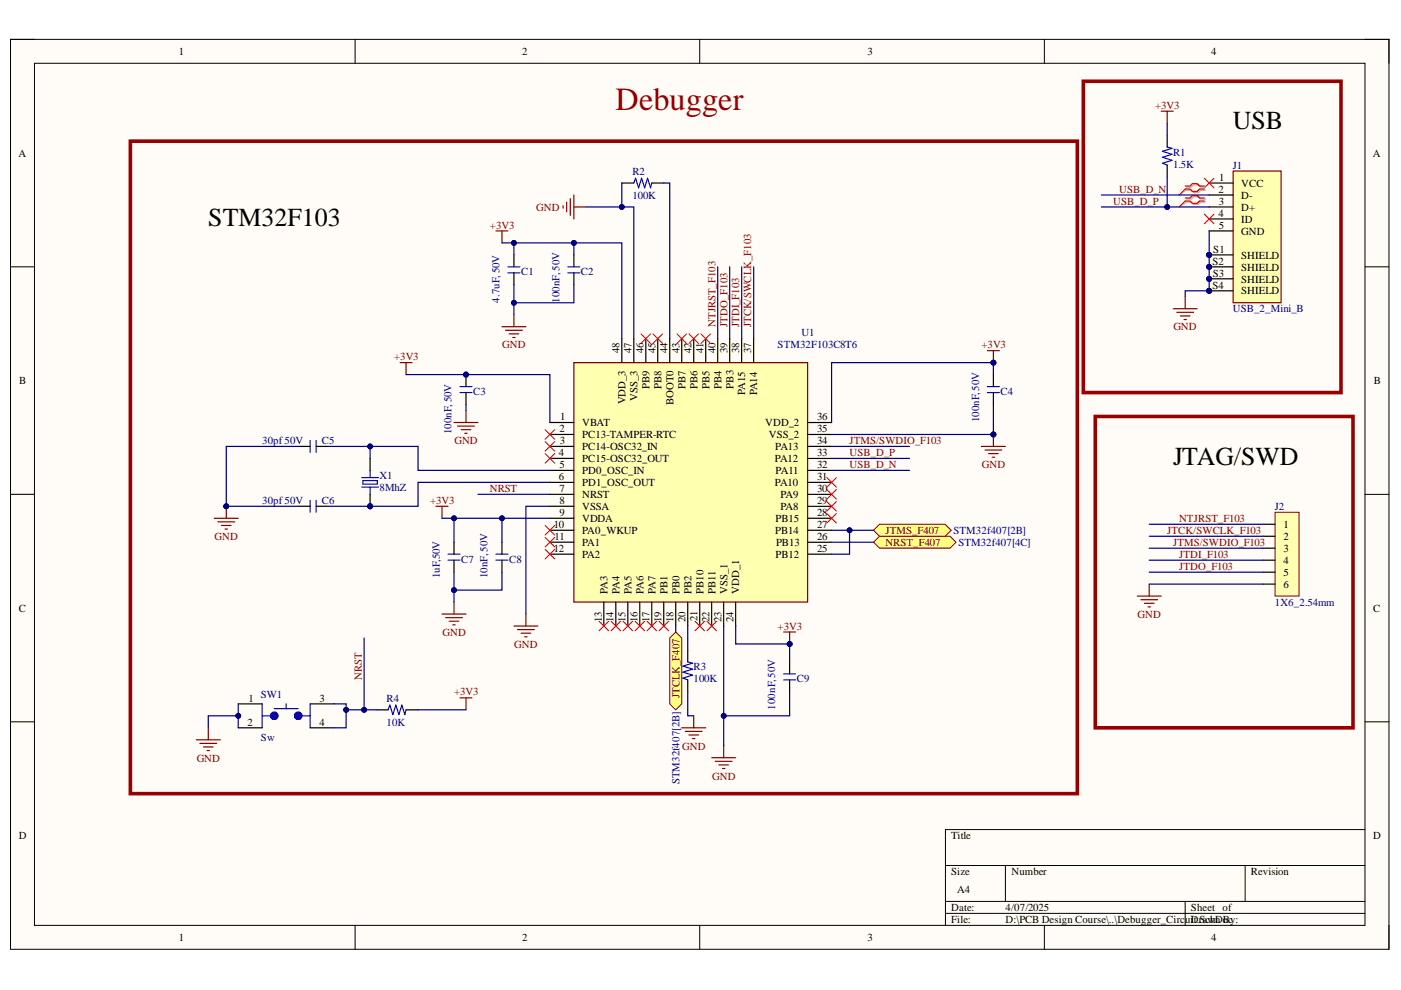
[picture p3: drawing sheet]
<svg xmlns="http://www.w3.org/2000/svg" width="297mm" height="210mm" viewBox="0 0 297 210" stroke-linecap="round" stroke-linejoin="round" font-family="sans-serif">
<defs><g id="words">
<text font-size="6.8" fill="#980000" x="130.5" y="23.4">Debugger</text>
<g font-size="5.5">
<text x="261.4" y="27.5">USB</text>
<text x="44.2" y="47.8">STM32F103</text>
<text x="248.7" y="98.5">JTAG/SWD</text>
</g>
<g font-size="2.3">
<text x="37.9" y="11.7">1</text>
<text x="110.7" y="11.7">2</text>
<text x="183.9" y="11.7">3</text>
<text x="256.8" y="11.7">4</text>
<text x="3.9" y="33.3">A</text>
<text x="291.1" y="33.3">A</text>
<text x="258.3" y="40.9">2</text>
<text x="258.5" y="38.4">1</text>
<text x="263.2" y="39.6">VCC</text>
<text x="258.3" y="46">4</text>
<text x="258.4" y="43.4">3</text>
<text x="263.2" y="42.2">D-</text>
<text x="263.2" y="44.7">D+</text>
<text x="263.2" y="47.2">ID</text>
<text x="257.2" y="53.6">S1</text>
<text x="258.4" y="48.5">5</text>
<text x="263.2" y="49.8">GND</text>
<text x="257.1" y="56.1">S2</text>
<text x="257.2" y="58.6">S3</text>
<text x="263.2" y="54.8">SHIELD</text>
<text x="263.2" y="57.4">SHIELD</text>
<text x="263.2" y="59.9">SHIELD</text>
<text x="257.1" y="61.2">S4</text>
<text x="263.2" y="62.4">SHIELD</text>
<text x="131.4" y="74.9" transform="rotate(-90 131.4 74.9)">48</text>
<text x="133.9" y="74.9" transform="rotate(-90 133.9 74.9)">47</text>
<text x="136.4" y="74.9" transform="rotate(-90 136.4 74.9)">46</text>
<text x="139" y="74.9" transform="rotate(-90 139 74.9)">45</text>
<text x="141.5" y="74.9" transform="rotate(-90 141.5 74.9)">44</text>
<text x="144.1" y="74.9" transform="rotate(-90 144.1 74.9)">43</text>
<text x="146.6" y="74.9" transform="rotate(-90 146.6 74.9)">42</text>
<text x="149.1" y="74.9" transform="rotate(-90 149.1 74.9)">41</text>
<text x="151.7" y="74.9" transform="rotate(-90 151.7 74.9)">40</text>
<text x="154.2" y="74.9" transform="rotate(-90 154.2 74.9)">39</text>
<text x="156.8" y="74.9" transform="rotate(-90 156.8 74.9)">38</text>
<text x="159.3" y="74.9" transform="rotate(-90 159.3 74.9)">37</text>
<text x="4.1" y="81.5">B</text>
<text x="137.7" y="82.5" transform="rotate(-90 137.7 82.5)">PB9</text>
<text x="140.3" y="82.5" transform="rotate(-90 140.3 82.5)">PB8</text>
<text x="145.3" y="82.5" transform="rotate(-90 145.3 82.5)">PB7</text>
<text x="147.9" y="82.5" transform="rotate(-90 147.9 82.5)">PB6</text>
<text x="150.4" y="82.5" transform="rotate(-90 150.4 82.5)">PB5</text>
<text x="152.9" y="82.5" transform="rotate(-90 152.9 82.5)">PB4</text>
<text x="155.5" y="82.4" transform="rotate(-90 155.5 82.4)">PB3</text>
<text x="158" y="83.7" transform="rotate(-90 158 83.7)">PA15</text>
<text x="160.6" y="83.8" transform="rotate(-90 160.6 83.8)">PA14</text>
<text x="291.3" y="81.5">B</text>
<text x="118.8" y="89.1">1</text>
<text x="132.6" y="85.8" transform="rotate(-90 132.6 85.8)">VDD_3</text>
<text x="135.2" y="85" transform="rotate(-90 135.2 85)">VSS_3</text>
<text x="142.8" y="85.9" transform="rotate(-90 142.8 85.9)">BOOT0</text>
<text x="173.2" y="89.1">36</text>
<text x="118.6" y="91.7">2</text>
<text x="118.7" y="94.2">3</text>
<text x="123.4" y="90.4">VBAT</text>
<text x="123.4" y="92.9">PC13-TAMPER-RTC</text>
<text x="123.4" y="95.5">PC14-OSC32_IN</text>
<text x="162.2" y="90.4">VDD_2</text>
<text x="163" y="92.9">VSS_2</text>
<text x="164.4" y="95.5">PA13</text>
<text x="173.2" y="94.2">34</text>
<text x="173.2" y="91.7">35</text>
<text x="118.5" y="96.7">4</text>
<text x="118.5" y="101.8">6</text>
<text x="118.6" y="99.3">5</text>
<text x="123.4" y="98">PC15-OSC32_OUT</text>
<text x="123.4" y="100.5">PD0_OSC_IN</text>
<text x="164.3" y="98">PA12</text>
<text x="164.4" y="100.5">PA11</text>
<text x="173.2" y="101.8">31</text>
<text x="173.2" y="99.3">32</text>
<text x="173.2" y="96.7">33</text>
<text x="118.6" y="104.4">7</text>
<text x="118.6" y="106.9">8</text>
<text x="123.4" y="105.6">NRST</text>
<text x="123.4" y="103.1">PD1_OSC_OUT</text>
<text x="164.3" y="103.1">PA10</text>
<text x="165.5" y="105.6">PA9</text>
<text x="173.2" y="106.9">29</text>
<text x="173.2" y="104.4">30</text>
<text x="117.4" y="112">10</text>
<text x="118.6" y="109.4">9</text>
<text x="123.4" y="113.2">PA0_WKUP</text>
<text x="123.4" y="110.7">VDDA</text>
<text x="123.4" y="108.2">VSSA</text>
<text x="164.4" y="113.2">PB14</text>
<text x="164.4" y="110.7">PB15</text>
<text x="165.5" y="108.2">PA8</text>
<text x="173.2" y="112">27</text>
<text x="173.2" y="109.4">28</text>
<text x="272.1" y="112">1</text>
<text x="117.4" y="117">12</text>
<text x="117.6" y="114.5">11</text>
<text x="123.4" y="115.8">PA1</text>
<text x="123.4" y="118.3">PA2</text>
<text x="164.4" y="118.3">PB12</text>
<text x="164.5" y="115.8">PB13</text>
<text x="173.2" y="117">25</text>
<text x="173.2" y="114.5">26</text>
<text x="272.1" y="114.5">2</text>
<text x="272.1" y="117">3</text>
<text x="272.1" y="119.6">4</text>
<text x="128.8" y="125.9" transform="rotate(-90 128.8 125.9)">PA3</text>
<text x="131.4" y="125.9" transform="rotate(-90 131.4 125.9)">PA4</text>
<text x="133.9" y="125.9" transform="rotate(-90 133.9 125.9)">PA5</text>
<text x="136.4" y="125.9" transform="rotate(-90 136.4 125.9)">PA6</text>
<text x="139" y="125.9" transform="rotate(-90 139 125.9)">PA7</text>
<text x="141.5" y="125.9" transform="rotate(-90 141.5 125.9)">PB1</text>
<text x="144.1" y="125.9" transform="rotate(-90 144.1 125.9)">PB0</text>
<text x="146.6" y="125.9" transform="rotate(-90 146.6 125.9)">PB2</text>
<text x="149.1" y="125.9" transform="rotate(-90 149.1 125.9)">PB10</text>
<text x="151.7" y="125.9" transform="rotate(-90 151.7 125.9)">PB11</text>
<text x="154.2" y="125.9" transform="rotate(-90 154.2 125.9)">VSS_1</text>
<text x="156.8" y="125.9" transform="rotate(-90 156.8 125.9)">VDD_1</text>
<text x="272.1" y="122.1">5</text>
<text x="272.1" y="124.6">6</text>
<text x="4" y="129.7">C</text>
<text x="127.6" y="131.8" transform="rotate(-90 127.6 131.8)">13</text>
<text x="130.1" y="131.9" transform="rotate(-90 130.1 131.9)">14</text>
<text x="132.6" y="131.8" transform="rotate(-90 132.6 131.8)">15</text>
<text x="135.2" y="131.9" transform="rotate(-90 135.2 131.9)">16</text>
<text x="137.7" y="131.9" transform="rotate(-90 137.7 131.9)">17</text>
<text x="140.3" y="131.9" transform="rotate(-90 140.3 131.9)">19</text>
<text x="142.8" y="131.8" transform="rotate(-90 142.8 131.8)">18</text>
<text x="145.3" y="131.9" transform="rotate(-90 145.3 131.9)">20</text>
<text x="147.9" y="131.7" transform="rotate(-90 147.9 131.7)">21</text>
<text x="150.4" y="131.9" transform="rotate(-90 150.4 131.9)">22</text>
<text x="152.9" y="131.8" transform="rotate(-90 152.9 131.8)">23</text>
<text x="155.5" y="131.9" transform="rotate(-90 155.5 131.9)">24</text>
<text x="291.2" y="129.7">C</text>
<text x="52.7" y="148.8">1</text>
<text x="67.8" y="148.8">3</text>
<text x="52.4" y="153.9">2</text>
<text x="67.8" y="153.9">4</text>
<text x="4" y="178">D</text>
<text x="201.7" y="178">Title</text>
<text x="291.2" y="178">D</text>
<text x="201.7" y="185.6">Size</text>
<text x="214.4" y="185.6">Number</text>
<text x="265.2" y="185.6">Revision</text>
<text x="202.9" y="189.4">A4</text>
<text x="201.7" y="193.2">Date:</text>
<text x="201.7" y="195.7">File:</text>
<text x="213.2" y="193.2">4/07/2025</text>
<text x="213.2" y="195.7">D:\PCB Design Course\..\Debugger_CircuiDrawn oc</text>
<text x="252.5" y="193.2">Sheet of</text>
<text x="253.1" y="195.7">t.SchDBy:</text>
<text x="37.9" y="199.5">1</text>
<text x="110.7" y="199.5">2</text>
<text x="183.9" y="199.5">3</text>
<text x="256.8" y="199.5">4</text>
</g>
<g font-size="2.3" fill="#800000">
<text x="244.9" y="23.1">+3V3</text>
<text x="237.3" y="40.9">USB_D_N</text>
<text x="113.7" y="44.7">GND</text>
<text x="236" y="43.4">USB_D_P</text>
<text x="103.9" y="48.5">+3V3</text>
<text x="151.7" y="69.3" transform="rotate(-90 151.7 69.3)">NTJRST_F103</text>
<text x="154.2" y="69.3" transform="rotate(-90 154.2 69.3)">JTDO_F103</text>
<text x="156.8" y="69.3" transform="rotate(-90 156.8 69.3)">JTDI_F103</text>
<text x="159.3" y="69.3" transform="rotate(-90 159.3 69.3)">JTCK/SWCLK_F103</text>
<text x="248.8" y="70">GND</text>
<text x="83.6" y="76.4">+3V3</text>
<text x="106.5" y="73.8">GND</text>
<text x="208.1" y="73.8">+3V3</text>
<text x="96.4" y="94.2">GND</text>
<text x="180.1" y="94.2">JTMS/SWDIO_F103</text>
<text x="180.1" y="96.7">USB_D_P</text>
<text x="180.1" y="99.3">USB_D_N</text>
<text x="208.2" y="99.3">GND</text>
<text x="91.2" y="106.9">+3V3</text>
<text x="103.9" y="104.4">NRST</text>
<text x="187.7" y="113.2">JTMS_F407</text>
<text x="247.4" y="113.2">JTCK/SWCLK_F103</text>
<text x="250" y="110.7">NTJRST_F103</text>
<text x="45.5" y="114.5">GND</text>
<text x="187.7" y="115.8">NRST_F407</text>
<text x="248.7" y="115.8">JTMS/SWDIO_F103</text>
<text x="250" y="118.3">JTDI_F103</text>
<text x="250" y="120.8">JTDO_F103</text>
<text x="241.2" y="131">GND</text>
<text x="93.8" y="134.8">GND</text>
<text x="109" y="137.3">GND</text>
<text x="164.9" y="133.5">+3V3</text>
<text x="76.7" y="144.2" transform="rotate(-90 76.7 144.2)">NRST</text>
<text x="96.3" y="147.4">+3V3</text>
<text x="144.1" y="148" transform="rotate(-90 144.1 148)">JTCLK_F407</text>
<text x="41.7" y="161.5">GND</text>
<text x="144.7" y="158.9">GND</text>
<text x="151" y="165.3">GND</text>
</g>
<g font-size="2.3" fill="#000080">
<text x="248.7" y="33">R1</text>
<text x="248.7" y="35.6">1.5K</text>
<text x="261.4" y="35.8">J1</text>
<text x="134.1" y="37.1">R2</text>
<text x="134.1" y="42.2">100K</text>
<text x="110.5" y="58.4">C1</text>
<text x="123.2" y="58.4">C2</text>
<text x="105.9" y="64.2" transform="rotate(-90 105.9 64.2)">4.7uF, 50V</text>
<text x="118.6" y="64.2" transform="rotate(-90 118.6 64.2)">100nF, 50V</text>
<text x="169.9" y="71.3">U1</text>
<text x="261.4" y="66.2">USB_2_Mini_B</text>
<text x="164.9" y="73.8">STM32F103C8T6</text>
<text x="100.3" y="83.7">C3</text>
<text x="212.2" y="83.7">C4</text>
<text x="207.6" y="89.6" transform="rotate(-90 207.6 89.6)">100nF,50V</text>
<text x="55.6" y="94.2">30pf50V</text>
<text x="68.3" y="94.2">C5</text>
<text x="95.8" y="92.1" transform="rotate(-90 95.8 92.1)">100nF,50V</text>
<text x="80.4" y="101.6">X1</text>
<text x="55.6" y="106.9">30pf50V</text>
<text x="68.3" y="106.9">C6</text>
<text x="80.4" y="104.1">8MhZ</text>
<text x="202.2" y="113.2">STM32f407[2B]</text>
<text x="270.3" y="108.2">J2</text>
<text x="97.8" y="119.3">C7</text>
<text x="107.9" y="119.3">C8</text>
<text x="203.2" y="115.8">STM32f407[4C]</text>
<text x="93.2" y="122.6" transform="rotate(-90 93.2 122.6)">1uF,50V</text>
<text x="103.4" y="122.6" transform="rotate(-90 103.4 122.6)">10nF, 50V</text>
<text x="270.3" y="128.4">1X6_2.54mm</text>
<text x="147" y="142.1">R3</text>
<text x="55.3" y="148">SW1</text>
<text x="82" y="148.8">R4</text>
<text x="147" y="144.7">100K</text>
<text x="168.9" y="144.7">C9</text>
<text x="82" y="153.9">10K</text>
<text x="164.4" y="150.5" transform="rotate(-90 164.4 150.5)">100nF,50V</text>
<text x="55.3" y="157.2">Sw</text>
<text x="144.1" y="166.2" transform="rotate(-90 144.1 166.2)">STM32f407[2B]</text>
</g>
</g></defs>
<path d="M2.2 8.3h292.3v193h-292.3z" fill-rule="evenodd" fill="#fffcf8"/>
<path d="M2.2 8.3h292.3v193h-292.3z" fill="none" stroke="#000" stroke-width=".21"/>
<path d="M7.3 13.4h282.1v182.8h-282.1z" fill-rule="evenodd" fill="#fffcf8"/>
<g fill="none" stroke="#000" stroke-width=".21">
<path d="M2.2 8.3h5.1M7.3 13.4h282.1v182.8h-282.1zM75.3 8.3v5.1M148.4 8.3v5.1M221.4 8.3v5.1M289.4 8.3h5.1v5.1M2.2 56.6h5.1M289.4 56.6h5.1M2.2 104.8h5.1M289.4 104.8h5.1M2.2 153h5.1M289.4 153h5.1"/>
<path d="M289.4 175.9h-88.9v20.3M75.3 196.2v5.1M148.4 196.2v5.1M200.5 183.5h88.9M200.5 191.1h88.9M200.5 193.7h88.9M213.2 183.5v7.6M221.4 196.2v5.1M251.3 191.1v5.1M264 183.5v7.6M294.5 196.2v5.1"/>
</g>
<path d="M121.7 76.9h49.5v50.8h-49.5z" fill-rule="evenodd" fill="#ffffb0"/>
<path d="M84.8 76.9h2.6M86.1 76.9v2.5M121.7 76.9h49.5v50.8h-49.5z" fill="none" stroke="#800000" stroke-width=".25"/>
<g fill="none" stroke="#000" stroke-width=".25">
<path d="M131.8 71.8v5.1M134.4 71.8v5.1M136.9 71.8v5.1M139.5 71.8v5.1M142 71.8v5.1M144.5 71.8v5.1M147.1 71.8v5.1M149.6 71.8v5.1M152.2 71.8v5.1M154.7 71.8v5.1M157.2 71.8v5.1M159.8 71.8v5.1"/>
<path d="M116.6 89.6h5.1M116.6 99.7h5.1M116.6 97.2h5.1M116.6 94.7h5.1M116.6 92.1h5.1M171.2 89.6h5.1M171.2 99.7h5.1M171.2 97.2h5.1M171.2 94.7h5.1M171.2 92.1h5.1M116.6 104.8h5.1M116.6 112.4h5.1"/>
<path d="M116.6 115h5.1M116.6 117.5h5.1M116.6 107.3h5.1M116.6 102.3h5.1M116.6 109.9h5.1M171.2 104.8h5.1M171.2 112.4h5.1M171.2 115h5.1M171.2 117.5h5.1M171.2 107.4h5.1M171.2 102.3h5.1M171.2 109.9h5.1"/>
<path d="M128 127.7v5M130.6 127.7v5M133.1 127.7v5M135.6 127.7v5M138.2 127.7v5M140.7 127.7v5M143.3 127.7v5M145.8 127.7v5M148.4 127.7v5M150.9 127.7v5M153.4 127.7v5M156 127.7v5"/>
</g>
<circle cx="98.8" cy="79.4" r=".51" fill="#000080"/>
<circle cx="98.8" cy="79.4" r=".51" fill="none" stroke="#000080" stroke-width=".21"/>
<path d="M97.5 83.2h2.6M97.5 82h2.6" fill="none" stroke="#00f" stroke-width=".25"/>
<path d="M98.8 79.4v2.6M98.8 83.2v2.6" fill="none" stroke="#000" stroke-width=".25"/>
<circle cx="98.8" cy="79.4" r=".51" fill="#000080"/>
<circle cx="98.8" cy="79.4" r=".51" fill="none" stroke="#000080" stroke-width=".21"/>
<path d="M96.3 89.6h5M97 90.3h3.6M97.8 91.1h2M98.5 91.9h.6M98.8 87v2.6" fill="none" stroke="#800000" stroke-width=".25"/>
<circle cx="78.5" cy="107.3" r=".51" fill="#000080"/>
<circle cx="78.5" cy="107.3" r=".51" fill="none" stroke="#000080" stroke-width=".21"/>
<path d="M78.5 99.7v1.6M76.7 101.3h3.5M76.7 103.3h3.5M76.9 101.9h3.1v.8h-3.1zM78.5 103.3v1.5" fill="none" stroke="#00f" stroke-width=".25"/>
<path d="M78.5 104.8v2.5" fill="none" stroke="#000" stroke-width=".25"/>
<circle cx="78.5" cy="107.3" r=".51" fill="#000080"/>
<circle cx="78.5" cy="107.3" r=".51" fill="none" stroke="#000080" stroke-width=".21"/>
<path d="M63.2 94.7h2.6M67 94.7h2.6M78.5 97.2v2.5M63.2 107.3h2.6M67 107.3h2.6" fill="none" stroke="#000" stroke-width=".25"/>
<path d="M65.8 93.4v2.5M67 93.4v2.5M65.8 106.1v2.5M67 106.1v2.5" fill="none" stroke="#00f" stroke-width=".25"/>
<path d="M45.4 109.9h5.1M46.2 110.6h3.5M47 111.4h2M47.7 112.2h.5M48 107.3v2.6" fill="none" stroke="#800000" stroke-width=".25"/>
<circle cx="48" cy="107.3" r=".51" fill="#000080"/>
<circle cx="48" cy="107.3" r=".51" fill="none" stroke="#000080" stroke-width=".21"/>
<g fill="none" stroke="#800000" stroke-width=".25">
<path d="M105.1 49h2.6M106.4 49v2.5M119.4 43.6v.5M120.1 42.9v2M120.9 42.1v3.6M121.7 41.3v5.1M121.7 43.9h2.5M106.4 69.3h5.1M107.2 70h3.5M107.9 70.8h2.1M108.7 71.6h.5M109 66.7v2.6"/>
<path d="M209.3 74.4h2.6M210.6 74.4v2.5M92.4 107.3h2.6M93.7 107.3v2.6M93.7 130.2h5.1M94.5 131h3.5M95.2 131.7h2.1M96 132.5h.5M96.3 127.7v2.5M109 132.7h5M109.7 133.5h3.6M110.5 134.3h2"/>
<path d="M111.3 135h.5M111.5 130.2v2.5"/>
</g>
<path d="M134.4 38.8l.4-1 .6 2 .6-2 .7 2 .6-2 .6 2 .3-1M107.7 56.6h2.5M107.7 57.8h2.5M120.4 56.6h2.5M120.4 57.8h2.5M95 118.8h2.5M95 117.5h2.5M105.1 118.8h2.6M105.1 117.5h2.6" fill="none" stroke="#00f" stroke-width=".25"/>
<path d="M131.8 38.8h2.6M138.2 38.8h2.5M109 54v2.6M109 57.8v2.6M121.7 54v2.6M121.7 57.8v2.6M96.3 115v2.5M96.3 118.8v2.5M106.4 115v2.5M106.4 118.8v2.5" fill="none" stroke="#000" stroke-width=".25"/>
<g fill="none" stroke="#f00" stroke-width=".21">
<path d="M135.9 70.8l2 2M137.9 70.8l-2 2M138.4 70.8l2.1 2M140.5 70.8l-2.1 2M143.5 70.8l2.1 2M145.6 70.8l-2.1 2M146.1 70.8l2 2M148.1 70.8l-2 2M148.6 70.8l2 2M150.6 70.8l-2 2M115.6 91.1l2 2M115.6 93.6l2 2.1"/>
<path d="M115.6 96.2l2 2M117.6 91.1l-2 2M117.6 93.6l-2 2.1M117.6 96.2l-2 2M115.6 111.4l2 2M115.6 113.9l2 2.1M115.6 116.5l2 2M117.6 111.4l-2 2M117.6 113.9l-2 2.1M117.6 116.5l-2 2"/>
</g>
<circle cx="210.6" cy="76.9" r=".51" fill="#000080"/>
<circle cx="210.6" cy="76.9" r=".51" fill="none" stroke="#000080" stroke-width=".21"/>
<path d="M209.3 83.2h2.6M209.3 82h2.6" fill="none" stroke="#00f" stroke-width=".25"/>
<path d="M210.6 79.4v2.6M210.6 83.2v2.6" fill="none" stroke="#000" stroke-width=".25"/>
<path d="M208.1 94.7h5.1M208.8 95.4h3.6M209.6 96.2h2M210.4 96.9h.5M210.6 92.1v2.6" fill="none" stroke="#800000" stroke-width=".25"/>
<circle cx="210.6" cy="92.1" r=".51" fill="#000080"/>
<circle cx="210.6" cy="92.1" r=".51" fill="none" stroke="#000080" stroke-width=".21"/>
<path d="M175.3 101.3l2 2M175.3 103.8l2 2M175.3 106.3l2 2.1M175.3 108.9l2 2M177.3 101.3l-2 2M177.3 103.8l-2 2M177.3 106.3l-2 2.1M177.3 108.9l-2 2" fill="none" stroke="#f00" stroke-width=".21"/>
<path d="M185.2 115l1.3-1.3h14.9l1.3 1.3-1.3 1.2h-14.9z" fill-rule="evenodd" fill="#ffff80"/>
<path d="M185.2 115l1.3-1.3h14.9l1.3 1.3-1.3 1.2h-14.9z" fill="none" stroke="#800000" stroke-width=".21"/>
<path d="M186.5 111.2h13.9l1.3 1.2-1.3 1.3h-13.9l-1.3-1.3z" fill-rule="evenodd" fill="#ffff80"/>
<path d="M186.5 111.2h13.9l1.3 1.2-1.3 1.3h-13.9l-1.3-1.3z" fill="none" stroke="#800000" stroke-width=".21"/>
<path d="M143.3 134l1.2 1.3v13.9l-1.2 1.3-1.3-1.3v-13.9z" fill-rule="evenodd" fill="#ffff80"/>
<path d="M143.3 134l1.2 1.3v13.9l-1.2 1.3-1.3-1.3v-13.9z" fill="none" stroke="#800000" stroke-width=".21"/>
<g fill="none" stroke="#f00" stroke-width=".21">
<path d="M127 131.7l2 2M129 131.7l-2 2M129.5 131.7l2.1 2M131.6 131.7l-2.1 2M132.1 131.7l2 2M134.1 131.7l-2 2M134.6 131.7l2.1 2M136.7 131.7l-2.1 2M137.2 131.7l2 2M139.2 131.7l-2 2M139.7 131.7l2 2M141.7 131.7l-2 2"/>
<path d="M147.3 131.7l2.1 2M149.4 131.7l-2.1 2M149.9 131.7l2 2M151.9 131.7l-2 2"/>
</g>
<path d="M145.8 140.3l1 .3-2 .6 2 .7-2 .6 2 .6-2 .7 1 .4" fill="none" stroke="#00f" stroke-width=".25"/>
<path d="M145.8 137.8v2.5M145.8 144.2v2.5" fill="none" stroke="#000" stroke-width=".25"/>
<path d="M166.1 134h2.6M167.4 134v2.5M144.5 154.3h5.1M145.3 155.1h3.6M146.1 155.8h2M146.8 156.6h.5M147.1 151.8v2.5M153.4 158.1v2.6M150.9 160.7h5.1M151.7 161.4h3.5M152.4 162.2h2.1M153.2 162.9h.5" fill="none" stroke="#800000" stroke-width=".25"/>
<circle cx="167.4" cy="136.5" r=".51" fill="#000080"/>
<circle cx="167.4" cy="136.5" r=".51" fill="none" stroke="#000080" stroke-width=".21"/>
<path d="M55.6 151.8h2.5M55.6 149.2v5.1M58.1 150.3h5.1M60.7 149.2v1.1M63.2 151.8h2.6M65.8 149.2v5.1M82.3 150.5l.4-1 .6 2 .6-2 .7 2 .6-2 .6 2 .3-1M166.1 144.2h2.6M166.1 142.9h2.6" fill="none" stroke="#00f" stroke-width=".25"/>
<path d="M50.5 149.2h5.1M50.5 154.3h5.1M65.8 149.2h5M65.8 154.3h5M79.7 150.5h2.6M86.1 150.5h2.5M167.4 140.3v2.6M167.4 144.2v2.5" fill="none" stroke="#000" stroke-width=".25"/>
<g fill="none" stroke="#00f" stroke-width="1.3">
<circle cx="58.1" cy="151.8" r=".25"/>
<circle cx="63.2" cy="151.8" r=".25"/>
</g>
<path d="M41.6 156.9h5.1M42.4 157.6h3.5M43.1 158.4h2.1M43.9 159.1h.5M44.2 154.3v2.6M97.5 148h2.6M98.8 148v2.5" fill="none" stroke="#800000" stroke-width=".25"/>
<circle cx="256.4" cy="54" r=".51" fill="#000080"/>
<circle cx="256.4" cy="54" r=".51" fill="none" stroke="#000080" stroke-width=".21"/>
<circle cx="256.4" cy="56.6" r=".51" fill="#000080"/>
<circle cx="256.4" cy="56.6" r=".51" fill="none" stroke="#000080" stroke-width=".21"/>
<circle cx="256.4" cy="59.1" r=".51" fill="#000080"/>
<circle cx="256.4" cy="59.1" r=".51" fill="none" stroke="#000080" stroke-width=".21"/>
<circle cx="256.4" cy="61.7" r=".51" fill="#000080"/>
<circle cx="256.4" cy="61.7" r=".51" fill="none" stroke="#000080" stroke-width=".21"/>
<path d="M261.4 36.3h10.2v27.9h-10.2z" fill-rule="evenodd" fill="#ffffb0"/>
<path d="M261.4 36.3h10.2v27.9h-10.2z" fill="none" stroke="#800000" stroke-width=".25"/>
<path d="M256.4 38.8h5M256.4 41.3h5M256.4 43.9h5M256.4 46.4h5M256.4 49h5M256.4 54h5" fill="none" stroke="#000" stroke-width=".25"/>
<circle cx="256.4" cy="54" r=".51" fill="#000080"/>
<circle cx="256.4" cy="54" r=".51" fill="none" stroke="#000080" stroke-width=".21"/>
<path d="M256.4 56.6h5" fill="none" stroke="#000" stroke-width=".25"/>
<circle cx="256.4" cy="56.6" r=".51" fill="#000080"/>
<circle cx="256.4" cy="56.6" r=".51" fill="none" stroke="#000080" stroke-width=".21"/>
<path d="M256.4 59.1h5" fill="none" stroke="#000" stroke-width=".25"/>
<circle cx="256.4" cy="59.1" r=".51" fill="#000080"/>
<circle cx="256.4" cy="59.1" r=".51" fill="none" stroke="#000080" stroke-width=".21"/>
<path d="M256.4 61.7h5" fill="none" stroke="#000" stroke-width=".25"/>
<circle cx="256.4" cy="61.7" r=".51" fill="#000080"/>
<circle cx="256.4" cy="61.7" r=".51" fill="none" stroke="#000080" stroke-width=".21"/>
<path d="M247.5 31.2l1 .2-2 .7 2 .6-2 .6 2 .7-2 .6 1 .4" fill="none" stroke="#00f" stroke-width=".25"/>
<path d="M247.5 28.6v2.6M247.5 35v2.5" fill="none" stroke="#000" stroke-width=".25"/>
<path d="M246.2 23.6h2.5M247.5 23.6v2.5M248.7 65.5h5.1M249.5 66.2h3.6M250.3 67h2M251 67.8h.5M251.3 62.9v2.6" fill="none" stroke="#800000" stroke-width=".25"/>
<path d="M255.3 37.8l2.1 2M257.4 37.8l-2.1 2M251.3 42.6l-1.3 1.3M251.3 40.1l-1.3 1.2M255.3 45.4l2.1 2M257.4 45.4l-2.1 2" fill="none" stroke="#f00" stroke-width=".21"/>
<path d="M229.7 17.2h54.6v66h-54.6zM27.6 29.9h200.8v138.4h-200.8zM232.2 88.3h54.7v66h-54.7z" fill="none" stroke="#980000" stroke-width=".76"/>
<path d="M251.5 39.7h1.1l.5-.5h1l.5 .5h1M251.5 42.2h1.1l.5-.5h1l.5 .5h1M251.5 42.9h1.1l.5 .5h1l.5-.5h1M251.5 40.3h1.1l.5 .5h1l.5-.5h1" fill="none" stroke="#d0a19e" stroke-width=".25"/>
<path d="M251.5 42.9l-1.5 1M251.5 40.3l-1.5 1" fill="none" stroke="#d0a19e" stroke-width=".21"/>
<path d="M251.3 39.4h1l.5-.5h1l.5 .5h1M251.3 42h1l.5-.5h1l.5 .5h1M251.3 42.6h1l.5 .5h1l.5-.5h1M251.3 40.1h1l.5 .5h1l.5-.5h1" fill="none" stroke="#f00" stroke-width=".25"/>
<path d="M270.3 108.6h5.1v17.8h-5.1z" fill-rule="evenodd" fill="#ffffb0"/>
<path d="M270.3 108.6h5.1v17.8h-5.1z" fill="none" stroke="#800000" stroke-width=".21"/>
<path d="M267.8 111.2h2.5M267.8 113.7h2.5M267.8 116.2h2.5M267.8 118.8h2.5M267.8 121.3h2.5M267.8 123.8h2.5" fill="none" stroke="#000" stroke-width=".25"/>
<path d="M241.1 126.4h5.1M241.9 127.2h3.5M242.6 127.9h2.1M243.4 128.7h.5M243.7 123.8v2.6" fill="none" stroke="#800000" stroke-width=".25"/>
<path d="M86.1 79.4h30.5v10.2" fill="none" stroke="#000080" stroke-width=".25"/>
<circle cx="98.8" cy="79.4" r=".51" fill="#000080"/>
<circle cx="98.8" cy="79.4" r=".51" fill="none" stroke="#000080" stroke-width=".21"/>
<path d="M78.5 97.2v-2.5h10.1v5h28M98.8 85.8v1.2" fill="none" stroke="#000080" stroke-width=".25"/>
<circle cx="78.5" cy="94.7" r=".51" fill="#000080"/>
<circle cx="78.5" cy="94.7" r=".51" fill="none" stroke="#000080" stroke-width=".21"/>
<path d="M116.6 102.3h-28v5h-10.1" fill="none" stroke="#000080" stroke-width=".25"/>
<circle cx="78.5" cy="107.3" r=".51" fill="#000080"/>
<circle cx="78.5" cy="107.3" r=".51" fill="none" stroke="#000080" stroke-width=".21"/>
<path d="M69.6 94.7h8.9" fill="none" stroke="#000080" stroke-width=".25"/>
<circle cx="78.5" cy="94.7" r=".51" fill="#000080"/>
<circle cx="78.5" cy="94.7" r=".51" fill="none" stroke="#000080" stroke-width=".21"/>
<path d="M69.6 107.3h8.9" fill="none" stroke="#000080" stroke-width=".25"/>
<circle cx="78.5" cy="107.3" r=".51" fill="#000080"/>
<circle cx="78.5" cy="107.3" r=".51" fill="none" stroke="#000080" stroke-width=".21"/>
<path d="M63.2 94.7h-15.2v12.6" fill="none" stroke="#000080" stroke-width=".25"/>
<circle cx="48" cy="107.3" r=".51" fill="#000080"/>
<circle cx="48" cy="107.3" r=".51" fill="none" stroke="#000080" stroke-width=".21"/>
<path d="M48 107.3h15.2" fill="none" stroke="#000080" stroke-width=".25"/>
<circle cx="48" cy="107.3" r=".51" fill="#000080"/>
<circle cx="48" cy="107.3" r=".51" fill="none" stroke="#000080" stroke-width=".21"/>
<path d="M93.7 109.9h22.9" fill="none" stroke="#000080" stroke-width=".25"/>
<circle cx="96.3" cy="109.9" r=".51" fill="#000080"/>
<circle cx="96.3" cy="109.9" r=".51" fill="none" stroke="#000080" stroke-width=".21"/>
<circle cx="106.4" cy="109.9" r=".51" fill="#000080"/>
<circle cx="106.4" cy="109.9" r=".51" fill="none" stroke="#000080" stroke-width=".21"/>
<path d="M96.3 109.9v5.1" fill="none" stroke="#000080" stroke-width=".25"/>
<circle cx="96.3" cy="109.9" r=".51" fill="#000080"/>
<circle cx="96.3" cy="109.9" r=".51" fill="none" stroke="#000080" stroke-width=".21"/>
<path d="M106.4 109.9v5.1" fill="none" stroke="#000080" stroke-width=".25"/>
<circle cx="106.4" cy="109.9" r=".51" fill="#000080"/>
<circle cx="106.4" cy="109.9" r=".51" fill="none" stroke="#000080" stroke-width=".21"/>
<path d="M96.3 121.3v6.4" fill="none" stroke="#000080" stroke-width=".25"/>
<circle cx="96.3" cy="125.1" r=".51" fill="#000080"/>
<circle cx="96.3" cy="125.1" r=".51" fill="none" stroke="#000080" stroke-width=".21"/>
<path d="M106.4 121.3v3.8h-10.1" fill="none" stroke="#000080" stroke-width=".25"/>
<circle cx="96.3" cy="125.1" r=".51" fill="#000080"/>
<circle cx="96.3" cy="125.1" r=".51" fill="none" stroke="#000080" stroke-width=".21"/>
<path d="M106.4 51.5h25.4v20.3M101.3 104.8h15.3M116.6 107.3h-5.1v22.9" fill="none" stroke="#000080" stroke-width=".25"/>
<circle cx="109" cy="51.5" r=".51" fill="#000080"/>
<circle cx="109" cy="51.5" r=".51" fill="none" stroke="#000080" stroke-width=".21"/>
<circle cx="121.7" cy="51.5" r=".51" fill="#000080"/>
<circle cx="121.7" cy="51.5" r=".51" fill="none" stroke="#000080" stroke-width=".21"/>
<path d="M109 51.5v2.5" fill="none" stroke="#000080" stroke-width=".25"/>
<circle cx="109" cy="51.5" r=".51" fill="#000080"/>
<circle cx="109" cy="51.5" r=".51" fill="none" stroke="#000080" stroke-width=".21"/>
<path d="M121.7 51.5v2.5" fill="none" stroke="#000080" stroke-width=".25"/>
<circle cx="121.7" cy="51.5" r=".51" fill="#000080"/>
<circle cx="121.7" cy="51.5" r=".51" fill="none" stroke="#000080" stroke-width=".21"/>
<path d="M109 60.4v6.3" fill="none" stroke="#000080" stroke-width=".25"/>
<circle cx="109" cy="64.2" r=".51" fill="#000080"/>
<circle cx="109" cy="64.2" r=".51" fill="none" stroke="#000080" stroke-width=".21"/>
<path d="M121.7 60.4v3.8h-12.7" fill="none" stroke="#000080" stroke-width=".25"/>
<circle cx="109" cy="64.2" r=".51" fill="#000080"/>
<circle cx="109" cy="64.2" r=".51" fill="none" stroke="#000080" stroke-width=".21"/>
<path d="M124.2 43.9h10.2v27.9" fill="none" stroke="#000080" stroke-width=".25"/>
<circle cx="131.8" cy="43.9" r=".51" fill="#000080"/>
<circle cx="131.8" cy="43.9" r=".51" fill="none" stroke="#000080" stroke-width=".21"/>
<path d="M131.8 38.8v5.1M140.7 38.8h1.3v33" fill="none" stroke="#000080" stroke-width=".25"/>
<circle cx="131.8" cy="43.9" r=".51" fill="#000080"/>
<circle cx="131.8" cy="43.9" r=".51" fill="none" stroke="#000080" stroke-width=".21"/>
<path d="M152.2 56.6v15.2M154.7 56.6v15.2M157.2 56.6v15.2M159.8 56.6v15.2M210.6 76.9h-34.3v12.7" fill="none" stroke="#000080" stroke-width=".25"/>
<circle cx="210.6" cy="76.9" r=".51" fill="#000080"/>
<circle cx="210.6" cy="76.9" r=".51" fill="none" stroke="#000080" stroke-width=".21"/>
<path d="M210.6 76.9v2.5" fill="none" stroke="#000080" stroke-width=".25"/>
<circle cx="210.6" cy="76.9" r=".51" fill="#000080"/>
<circle cx="210.6" cy="76.9" r=".51" fill="none" stroke="#000080" stroke-width=".21"/>
<path d="M176.3 92.1h34.3" fill="none" stroke="#000080" stroke-width=".25"/>
<circle cx="210.6" cy="92.1" r=".51" fill="#000080"/>
<circle cx="210.6" cy="92.1" r=".51" fill="none" stroke="#000080" stroke-width=".21"/>
<path d="M210.6 85.8v6.3" fill="none" stroke="#000080" stroke-width=".25"/>
<circle cx="210.6" cy="92.1" r=".51" fill="#000080"/>
<circle cx="210.6" cy="92.1" r=".51" fill="none" stroke="#000080" stroke-width=".21"/>
<path d="M176.3 94.7h16.5M176.3 97.2h16.5M176.3 99.7h16.5M176.3 112.4h3.8v5.1h-3.8" fill="none" stroke="#000080" stroke-width=".25"/>
<circle cx="180.1" cy="112.4" r=".51" fill="#000080"/>
<circle cx="180.1" cy="112.4" r=".51" fill="none" stroke="#000080" stroke-width=".21"/>
<path d="M176.3 115h8.9M180.1 112.4h5.1" fill="none" stroke="#000080" stroke-width=".25"/>
<circle cx="180.1" cy="112.4" r=".51" fill="#000080"/>
<circle cx="180.1" cy="112.4" r=".51" fill="none" stroke="#000080" stroke-width=".21"/>
<path d="M143.3 132.7v1.3M145.8 132.7v5.1M153.4 132.7v25.4M145.8 146.7v5.1h1.3" fill="none" stroke="#000080" stroke-width=".25"/>
<circle cx="153.4" cy="151.8" r=".51" fill="#000080"/>
<circle cx="153.4" cy="151.8" r=".51" fill="none" stroke="#000080" stroke-width=".21"/>
<path d="M156 132.7v3.8h11.4" fill="none" stroke="#000080" stroke-width=".25"/>
<circle cx="167.4" cy="136.5" r=".51" fill="#000080"/>
<circle cx="167.4" cy="136.5" r=".51" fill="none" stroke="#000080" stroke-width=".21"/>
<path d="M167.4 136.5v3.8" fill="none" stroke="#000080" stroke-width=".25"/>
<circle cx="167.4" cy="136.5" r=".51" fill="#000080"/>
<circle cx="167.4" cy="136.5" r=".51" fill="none" stroke="#000080" stroke-width=".21"/>
<path d="M167.4 146.7v5.1h-14" fill="none" stroke="#000080" stroke-width=".25"/>
<circle cx="153.4" cy="151.8" r=".51" fill="#000080"/>
<circle cx="153.4" cy="151.8" r=".51" fill="none" stroke="#000080" stroke-width=".21"/>
<path d="M50.5 149.2v5.1" fill="none" stroke="#000080" stroke-width=".25"/>
<circle cx="50.5" cy="151.8" r=".51" fill="#000080"/>
<circle cx="50.5" cy="151.8" r=".51" fill="none" stroke="#000080" stroke-width=".21"/>
<path d="M50.5 151.8h-6.3v2.5" fill="none" stroke="#000080" stroke-width=".25"/>
<circle cx="50.5" cy="151.8" r=".51" fill="#000080"/>
<circle cx="50.5" cy="151.8" r=".51" fill="none" stroke="#000080" stroke-width=".21"/>
<path d="M73.4 150.5h6.3" fill="none" stroke="#000080" stroke-width=".25"/>
<circle cx="77.2" cy="150.5" r=".51" fill="#000080"/>
<circle cx="77.2" cy="150.5" r=".51" fill="none" stroke="#000080" stroke-width=".21"/>
<circle cx="73.4" cy="150.5" r=".51" fill="#000080"/>
<circle cx="73.4" cy="150.5" r=".51" fill="none" stroke="#000080" stroke-width=".21"/>
<path d="M70.8 149.2h2.6v5.1h-2.6M88.6 150.5h10.2" fill="none" stroke="#000080" stroke-width=".25"/>
<circle cx="73.4" cy="150.5" r=".51" fill="#000080"/>
<circle cx="73.4" cy="150.5" r=".51" fill="none" stroke="#000080" stroke-width=".21"/>
<path d="M77.2 135.3v15.2" fill="none" stroke="#000080" stroke-width=".25"/>
<circle cx="77.2" cy="150.5" r=".51" fill="#000080"/>
<circle cx="77.2" cy="150.5" r=".51" fill="none" stroke="#000080" stroke-width=".21"/>
<path d="M247.5 26.1v2.5M256.4 61.7h-5.1v1.2" fill="none" stroke="#000080" stroke-width=".25"/>
<circle cx="256.4" cy="61.7" r=".51" fill="#000080"/>
<circle cx="256.4" cy="61.7" r=".51" fill="none" stroke="#000080" stroke-width=".21"/>
<path d="M256.4 54v7.7" fill="none" stroke="#000080" stroke-width=".25"/>
<circle cx="256.4" cy="54" r=".51" fill="#000080"/>
<circle cx="256.4" cy="54" r=".51" fill="none" stroke="#000080" stroke-width=".21"/>
<circle cx="256.4" cy="56.6" r=".51" fill="#000080"/>
<circle cx="256.4" cy="56.6" r=".51" fill="none" stroke="#000080" stroke-width=".21"/>
<circle cx="256.4" cy="59.1" r=".51" fill="#000080"/>
<circle cx="256.4" cy="59.1" r=".51" fill="none" stroke="#000080" stroke-width=".21"/>
<circle cx="256.4" cy="61.7" r=".51" fill="#000080"/>
<circle cx="256.4" cy="61.7" r=".51" fill="none" stroke="#000080" stroke-width=".21"/>
<path d="M256.4 49v5" fill="none" stroke="#000080" stroke-width=".25"/>
<circle cx="256.4" cy="54" r=".51" fill="#000080"/>
<circle cx="256.4" cy="54" r=".51" fill="none" stroke="#000080" stroke-width=".21"/>
<path d="M233.5 43.9h22.9" fill="none" stroke="#000080" stroke-width=".25"/>
<circle cx="247.5" cy="43.9" r=".51" fill="#000080"/>
<circle cx="247.5" cy="43.9" r=".51" fill="none" stroke="#000080" stroke-width=".21"/>
<path d="M247.5 37.5v6.4" fill="none" stroke="#000080" stroke-width=".25"/>
<circle cx="247.5" cy="43.9" r=".51" fill="#000080"/>
<circle cx="247.5" cy="43.9" r=".51" fill="none" stroke="#000080" stroke-width=".21"/>
<path d="M233.5 41.3h22.9M243.7 111.2h24.1M243.7 113.7h24.1M243.7 116.2h24.1M243.7 118.8h24.1M243.7 121.3h24.1M243.7 123.8h24.1" fill="none" stroke="#000080" stroke-width=".25"/>
<use href="#words"/>
</svg>
